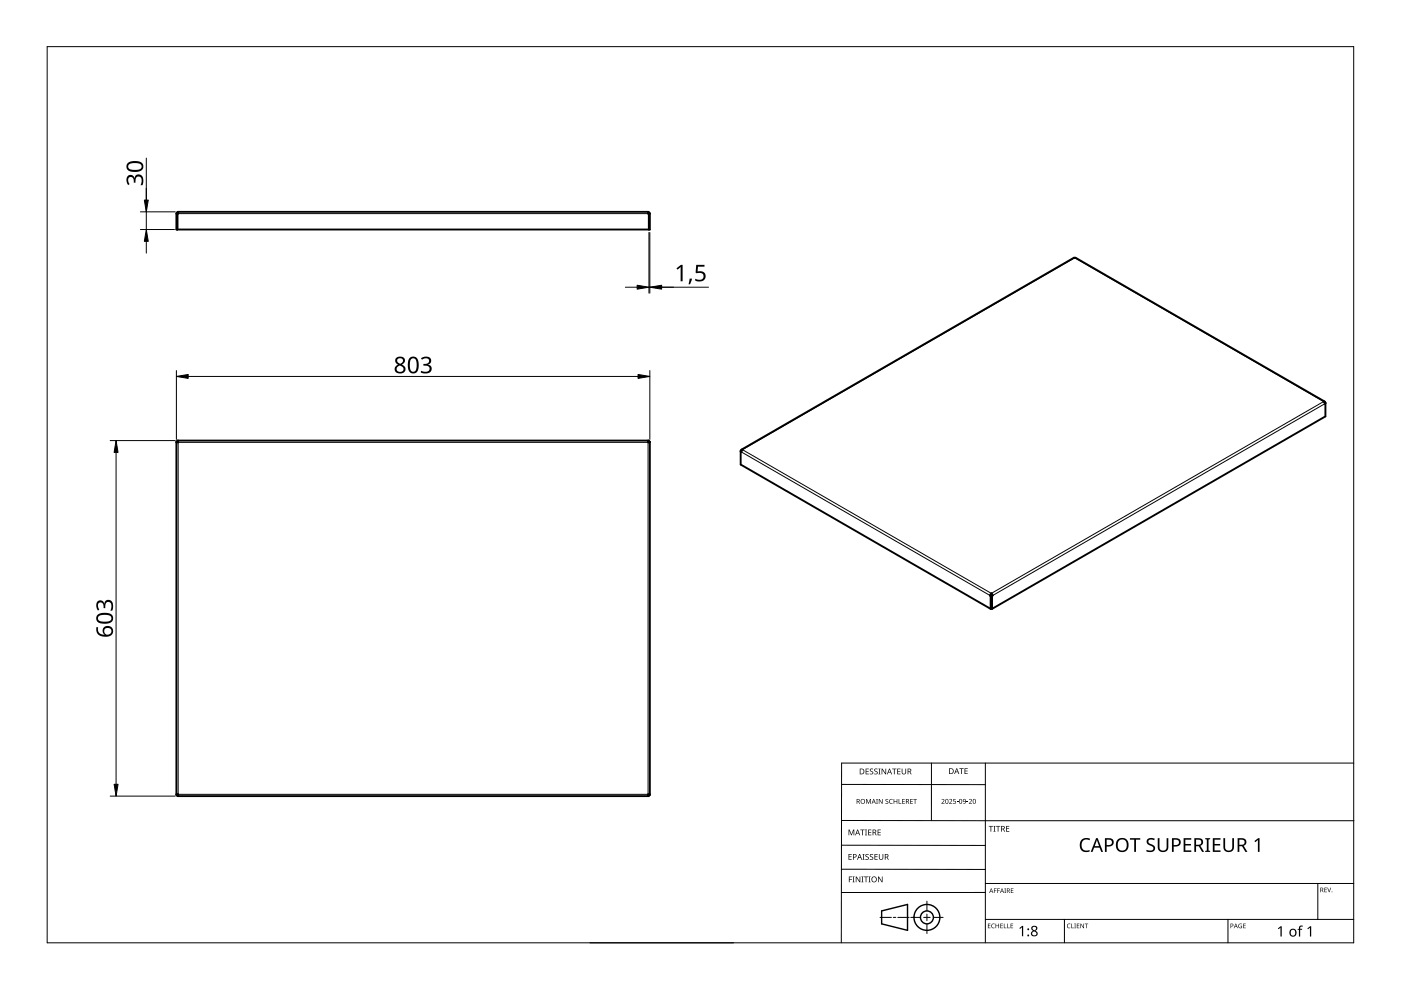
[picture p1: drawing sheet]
<svg xmlns="http://www.w3.org/2000/svg" width="297mm" height="210mm" viewBox="0 0 297 210" stroke-linecap="round" stroke-linejoin="round" font-family="sans-serif">
<g fill="none" stroke="#000" stroke-width=".4">
<path d="M37.4 45.3v3.4h100.4v-3.4M37.6 45.3v3.4M37.8 44.9l-.4 .4M37.8 45.1l-.2 .2v3.4M37.8 44.9v.4h-.4M37.8 44.9h99.6M137.4 45.1l.2 .2v3.4M137.4 44.9l.4 .4M137.4 44.9v.4h.4M137.6 45.3v3.4M37.6 93.6v.2M37.6 93.6v-.2h100v.2"/>
<path d="M37.8 93.6h-.4v75h.2v-.2M37.8 93.4v.4h-.4M137.4 93.6h.4v75h-.2v-.2M137.4 93.4v.4h.4M137.6 93.6v.2M157 95.6v2.9l53 30.6M157 95.6h.2M157.2 95.5h.1M157.2 95.5l-.2 .1M157.2 95.5v-.2h.2l-.2 .5-.2-.1h.2M157.2 95.7h.1M157.2 95.6v.1"/>
<path d="M157.2 95.6h.1M280.8 85.1l-52.7-30.4-.3-.1-70.6 40.7M280.9 85.4h.1M280.9 85.3l-.1-.2h-.2l.3 .5 .1-.1h-.1M280.9 85.3l.1 .1M280.9 85.3h-.1M281 85.4v2.9l-70.7 40.8M281 85.4h-.1M209.9 126.3h.1M210 126.3v2.8M210.1 126.2l-.2 .1M210.1 126.2l.1 .1v2.7l-.2 .1"/>
<path d="M210.2 125.8l.3 .5M210.2 126l-.1 .2M210.2 126l.1 .2M210.2 125.8l-.3 .5M210.2 125.8v.2M210.3 126.2l.2 .1M210.3 126.2l-.3 .1M210.3 126.3h-.1v2.7l.1 .1M210.3 126.3v2.8M210.5 126.3h-.2M37.4 168.4h.4v.4M37.8 168.6h-.2v.2h100v-.2h-.2"/>
<path d="M137.8 168.4h-.4v.4"/>
</g>
<path d="M37.8 45.3h99.6M37.8 93.8h99.6v74.6h-99.6zM157.2 95.8l52.7 30.5M157.4 95.3l70.5-40.6 52.7 30.4-70.4 40.7zM280.9 85.6l-70.4 40.7" fill="none" stroke="#000" stroke-width=".21"/>
<path d="M10 9.9h277v190h-277z" fill="none" stroke="#000" stroke-width=".21"/>
<g fill="none" stroke="#000" stroke-width=".21">
<path d="M178.4 179.2l30.5 .1M178.4 166.3l30.5 .1M178.5 174h108.6M197.5 161.8v12.2M208.9 161.8v38.1M287 161.8h-108.6v38.1M125.1 199.9h30.5M178.4 184.3h30.5M186.6 194.5h2.4M189.4 194.5h.5M190.4 194.5h2.4M193.1 194.5h2.1"/>
<path d="M195.8 194.5h1.4M196.5 191.1v2M196.5 193.8v1.4M196.5 195.9v2M197.9 194.5h2.1M208.9 189.2h-30.5M208.9 187.3h78.1M208.9 194.9h78.1M225.7 194.9v5M260.4 194.9v5M279.4 187.3v7.6"/>
</g>
<g fill="none" stroke="#000" stroke-width=".3">
<path d="M186.9 193.1l5.5-1.3v5.5l-5.5-1.4z"/>
<circle cx="196.5" cy="194.5" r="1.37"/>
<circle cx="196.5" cy="194.5" r="2.74"/>
</g>
<g fill="#000">
<path d="M179.9 175.9h.2l.4 1 .4-1h.2v1.2h-.1v-1.1l-.4 1.1h-.2l-.4-1.1 .1 1.1h-.2zM182.4 175.9h.9v.1h-.4v1.1h-.1v-1.1h-.4zM183.4 175.9h.4l-.1 .1v1l.1 .1h-.4l.1-.1v-1zM183.6 169.4h.2l.3 .8 .4-.8h.2v1h-.2v-.9l-.4 .9-.4-.9 .1 .9h-.2zM183.5 163h.7v.1h-.5v.4h.5v.1h-.5v.4h.5v.2h-.7zM184.1 175.9h.6v.1h-.5v.4h.5v.1h-.5v.5h.5v.1h-.6zM184.5 163.1l.4-.2 .2 .1v.1a.25 .25 0 0 0-.4-.1 .25 .25 0 0 0 0 .4 .4 .4 0 0 1 .5 .3 .4 .4 0 0 1-.3 .5 .4 .4 0 0 1-.5-.2h.1a.27 .27 0 0 0 .4 .1 .27 .27 0 0 0-.1-.4l-.3-.3zM185.4 163.1l.4-.2 .3 .1-.1 .1a.25 .25 0 0 0-.4-.1 .25 .25 0 0 0 0 .4 .4 .4 0 0 1 .5 .3 .4 .4 0 0 1-.3 .5 .4 .4 0 0 1-.5-.2h.1a.27 .27 0 0 0 .4 .1 .27 .27 0 0 0 0-.4l-.4-.3zM185.8 169.4h.3l-.1 .1v.8l.1 .1h-.3l.1-.1zM186.2 163h.5l-.2 .1v1l.2 .1h-.5l.2-.1v-1zM186.1 175.9h.6v.1h-.5v.4h.5v.1h-.5v.5h.5v.1h-.6zM186.3 169.4h.2l.5 .8v-.8h.1v1h-.1l-.6-.8v.8h-.1z"/>
<path d="M186.9 163h.2l.6 1v-1h.2v1.2h-.2l-.6-1v1h-.2zM187.8 169.5l.3-.1h.2v.2a.25 .25 0 0 0-.3-.1 .25 .25 0 0 0-.1 .3 .25 .25 0 0 0 .3 .1 .32 .32 0 0 1 0 .5 .32 .32 0 0 1-.5-.1 .25 .25 0 0 0 .4 .1 .25 .25 0 0 0 0-.4l-.3-.2zM188.6 169.5l.4-.1h.3l-.1 .2a.41 .41 0 0 0-.6 .3 .41 .41 0 0 0 .6 .4 .48 .48 0 0 1-.6-.1 .48 .48 0 0 1 0-.7zM189.1 163h1v.1h-.4v1.1h-.2v-1.1h-.4zM189.5 169.4h.1v.4h.5v-.4h.1v1h-.1v-.5h-.5v.5h-.1zM190.5 169.4h.2v.9h.4v.1h-.6zM190.2 163h.7v.1h-.5v.4h.5v.1h-.5v.4h.5v.2h-.7zM191.3 169.4h.5v.1h-.4v.3h.4v.1h-.4v.4h.4v.1h-.5zM191.2 163h.1v.8a.32 .32 0 0 0 .3 .3 .32 .32 0 0 0 .4-.4v-.7h.1v.7a.47 .47 0 0 1-.5 .5 .47 .47 0 0 1-.4-.5zM193 169.4h.5v.1h-.4v.3h.4v.1h-.4v.4h.4v.1h-.5zM193.6 169.4h.8v.1h-.3v.9h-.2v-.9h-.3zM199.6 169.5a.37 .37 0 0 1 .6 0 .37 .37 0 0 1-.2 .6l-.2 .2h.5v.1h-.7l.3-.4a.27 .27 0 0 0 .2-.3 .27 .27 0 0 0-.4-.1z"/>
<path d="M201.2 169.5a.37 .37 0 0 1 .6 0 .37 .37 0 0 1-.2 .6l-.2 .2h.5v.1h-.7l.3-.4a.27 .27 0 0 0 .3-.3 .27 .27 0 0 0-.5-.1zM202.1 169.4h.5v.1h-.4v.3a.34 .34 0 0 1 .5 .2 .34 .34 0 0 1-.2 .4 .34 .34 0 0 1-.4-.1 .29 .29 0 0 0 .4 0 .29 .29 0 0 0 0-.4 .29 .29 0 0 0-.4 0zM202.9 170l.3 .1zM203.4 162.9h.9v.1h-.4v1.1h-.1v-1.1h-.4zM204.9 170l.4 .1zM204.5 162.9h.7v.1h-.5v.4h.4v.1h-.4v.5h.5v.1h-.7zM205.4 169.5a.37 .37 0 0 1 .6 0 .37 .37 0 0 1-.2 .6l-.2 .2h.5v.1h-.7l.3-.4a.27 .27 0 0 0 .3-.3 .27 .27 0 0 0-.5-.1zM209.6 175.1h.9v.2h-.3v1h-.2v-1h-.4zM210.6 175.1h.5l-.2 .1v1l.2 .1h-.5l.2-.1v-1zM211.2 175.1h.9v.2h-.4v1h-.2v-1h-.3zM213.3 175.1h.7v.2h-.5v.3h.5v.2h-.5v.4h.5v.1h-.7zM229.3 178.1a1.63 1.63 0 0 1 1.8-.3l-.1 .4a1.14 1.14 0 0 0-1.4 .1 1.14 1.14 0 0 0-.2 1.4 1.11 1.11 0 0 0 1.6 .5v.3a1.52 1.52 0 0 1-1.9-.5 1.52 1.52 0 0 1 .2-1.9z"/>
<path d="M243.2 178a1.38 1.38 0 0 1 1.6-.2l-.1 .3-.3-.1a.55 .55 0 0 0-.9 .3 .55 .55 0 0 0 .6 .7 .88 .88 0 0 1 .8 1.1 .88 .88 0 0 1-1.3 .6l-.5-.2v-.3h.2a.82 .82 0 0 0 1.2-.3l-.1-.4-.4-.2a.88 .88 0 0 1-.8-1.3zM245.5 177.7h.3v1.9a.76 .76 0 0 0 .8 .7 .76 .76 0 0 0 .7-.7v-1.9h.4v1.9a1.12 1.12 0 0 1-1.1 1.1 1.12 1.12 0 0 1-1.1-1.1zM259.4 177.7h.4v1.9a.76 .76 0 0 0 .7 .7 .76 .76 0 0 0 .8-.7v-1.9h.3v1.9a1.12 1.12 0 0 1-1.1 1.1 1.12 1.12 0 0 1-1.1-1.1zM180 185.8h.7v.2h-.6v.4h.5v.1h-.5v.6h-.1zM179.9 181.1h.7v.1h-.5v.4h.4v.1h-.4v.5h.5v.1h-.7zM180.8 185.8h.4l-.1 .2v.9l.1 .2h-.4l.1-.2v-.9zM181.4 185.8h.2l.7 1.1v-1.1h.1v1.3h-.2l-.6-1v1h-.2zM182.6 185.8h.5l-.2 .2v.9l.2 .2h-.5l.2-.2v-.9zM182.9 181.1h.4l-.1 .1v1l.1 .1h-.4l.1-.1v-1zM183.2 185.8h.9v.2h-.4v1.1h-.2v-1.1h-.3zM183.5 181.2l.5-.1h.2v.2a.25 .25 0 0 0-.4-.1 .25 .25 0 0 0 0 .4 .4 .4 0 0 1 .4 .3 .4 .4 0 0 1-.2 .4 .4 .4 0 0 1-.5-.2 .27 .27 0 0 0 .5 .1 .27 .27 0 0 0-.1-.4l-.4-.3zM184.2 185.8h.4l-.1 .2v.9l.1 .2h-.4l.1-.2v-.9z"/>
<path d="M184.5 181.2l.4-.1h.2v.2a.25 .25 0 0 0-.4-.1 .25 .25 0 0 0 0 .4 .4 .4 0 0 1 .5 .3 .4 .4 0 0 1-.3 .4 .4 .4 0 0 1-.5-.2h.1a.27 .27 0 0 0 .4 .1 .27 .27 0 0 0-.1-.4l-.3-.3zM185.4 181.1h.7v.1h-.5v.4h.5v.1h-.5v.5h.5v.1h-.7zM186.2 185.8h.1l.7 1.1v-1.1h.1v1.3h-.2l-.6-1v1h-.1zM186.3 181.1h.2v.8a.32 .32 0 0 0 .3 .3 .32 .32 0 0 0 .3-.3v-.8h.2v.8a.47 .47 0 0 1-.5 .4 .47 .47 0 0 1-.5-.4zM209.5 195.8h.5l-.4 .1v.3h.4l-.4 .1v.4l.4 .1h-.5zM210.3 196l.3-.2 .3 .1v.1a.39 .39 0 0 0-.6 .3 .39 .39 0 0 0 .6 .4 .46 .46 0 0 1-.7-.1 .46 .46 0 0 1 .1-.6zM210.7 188.4h.6l-.4 .1v.3h.4l-.4 .1v.4h-.2zM211.4 188.4h.6l-.4 .1v.3h.4l-.4 .1v.4h-.2zM211.1 195.8h.1v.4h.5v-.4h.1v1h-.1v-.5h-.5v.5h-.1zM212.1 195.8h.5l-.4 .1v.3h.4l-.4 .1v.4l.4 .1h-.5zM212.8 195.8h.2v.9l.4 .1h-.6zM212.9 188.4h.4l-.1 .1 .1 .8h-.4l.2-.1z"/>
<path d="M213.6 195.8h.1v.9l.4 .1h-.5zM214.3 195.8h.5l-.4 .1v.3h.4l-.4 .1v.4l.4 .1h-.5zM214.3 188.4h.6l-.5 .1v.3h.4l-.4 .1v.3l.5 .1h-.6zM216.1 196.8l.6-.5h.2v2.2h-.2v-1.9l-.4 .4zM226.3 196l.4-.2 .3 .1-.1 .1a.39 .39 0 0 0-.6 .3 .39 .39 0 0 0 .6 .4 .46 .46 0 0 1-.6-.1 .46 .46 0 0 1 0-.6zM227.1 195.8h.2v.9l.4 .1h-.6zM227.8 195.8h.3l-.1 .1 .1 .9h-.3l.1-.1zM228.3 195.8h.5l-.4 .1v.3h.4l-.4 .1v.4l.4 .1h-.5zM229.1 195.8h.1l.5 .8v-.8h.1v1h-.1l-.5-.8v.8h-.1zM230 195.8h.7l-.3 .1v.9h-.1v-.9zM239.6 177.7h2.2v.3h-1v2.6h-.3v-2.6h-.9zM250.9 177.7h1.7v.3h-1.3v.9h1.2v.4h-1.2v1h1.3v.3h-1.7z"/>
<path d="M255.5 177.7h1.1v.2l-.4 .1v2.3l.4 .1v.2h-1.1v-.2l.4-.1v-2.3l-.4-.1zM257.1 177.7h1.7v.3h-1.3v.9h1.2v.4h-1.2v1h1.3v.3h-1.7zM262.7 196l.6-.1-.1 .1a.4 .4 0 0 0-.5 .3 .4 .4 0 0 0 .5 .4v-.3l-.2-.1h.3v.5a.53 .53 0 0 1-.7-.1 .53 .53 0 0 1 .1-.7zM263.6 195.8h.5l-.4 .1v.3h.4l-.4 .1v.4l.4 .1h-.5zM266 178.3l.8-.6h.2v2.9h-.3v-2.5l-.6 .5zM270.9 196.8l.6-.4h.2v2.2h-.2v-1.9l-.4 .3zM275.5 196.4l.7-.1v.2h-.4l-.1 .2v.2h.4v.2h-.4v1.5h-.3v-1.5h-.3l.3-.2zM277.2 196.8l.6-.4h.2v2.2h-.3v-1.9l-.4 .3zM280.8 188.2h.5l-.4 .1v.3h.4l-.4 .1v.4l.4 .1h-.5zM281.4 188.2h.1l.3 .8 .3-.8h.1l-.3 1h-.1z"/>
<path d="M181.6 169.4h.3a.29 .29 0 0 1 .4 .2 .29 .29 0 0 1-.2 .4l.3 .4h-.2l-.2-.4h-.2v.4h-.2zM181.8 169.5v.4h.1a.2 .2 0 0 0 .2-.2 .2 .2 0 0 0-.2-.2z"/>
<path d="M181.8 175.9h.1l.5 1.2h-.2l-.1-.4h-.5l-.2 .4h-.1zM181.8 176l-.2 .6h.4z"/>
<path d="M182.3 163h.4a.61 .61 0 0 1 .6 .6 .61 .61 0 0 1-.7 .6h-.3zM182.4 163.1v.9h.2a.48 .48 0 0 0 .5-.4 .48 .48 0 0 0-.5-.5z"/>
<path d="M182.4 169.9a.51 .51 0 0 1 1 0 .51 .51 0 0 1-1 0zM182.6 169.9a.4 .4 0 0 0 .8 0 .4 .4 0 0 0-.8 0z"/>
<path d="M185 175.9h.3a.35 .35 0 0 1 .5 .2 .35 .35 0 0 1-.3 .5l.4 .5h-.2l-.3-.5h-.2v.5h-.2zM185.2 176v.5h.1a.23 .23 0 0 0 .3-.3 .23 .23 0 0 0-.3-.2z"/>
<path d="M185.2 169.4l.5 1-.3-.3h-.4l-.2 .3zM185.2 169.5l-.1 .5h.3z"/>
<path d="M188.5 163h.2l.4 1.2h-.1l-.2-.4h-.5l-.1 .4h-.2zM188.6 163.1l-.2 .6h.4z"/>
<path d="M192.1 169.4h.3a.29 .29 0 0 1 .3 .2 .29 .29 0 0 1-.2 .4l.3 .4h-.1l-.3-.4h-.2v.4h-.1zM192.2 169.5v.4h.2a.2 .2 0 0 0 .2-.2 .2 .2 0 0 0-.3-.2z"/>
<path d="M192.4 163h.4a.35 .35 0 0 1 .4 .2 .35 .35 0 0 1-.2 .4l.3 .6h-.2l-.3-.5h-.2v.5h-.2zM192.6 163.1v.4h.2a.23 .23 0 0 0 .3-.2 .23 .23 0 0 0-.3-.2z"/>
<path d="M200.5 169.5l.4-.1 .2 .2v.5l-.2 .3h-.3l-.2-.2zM200.6 169.6v.1a.37 .37 0 0 0-.1 .4 .37 .37 0 0 0 .4 .2 .4 .4 0 0 0 .1-.5 .4 .4 0 0 0-.4-.2z"/>
<path d="M201.2 162.9h.4a.61 .61 0 0 1 .6 .6 .61 .61 0 0 1-.6 .6h-.4zM201.4 163v1h.1a.48 .48 0 0 0 .5-.5 .48 .48 0 0 0-.4-.5z"/>
<path d="M202.8 162.9h.1l.5 1.2h-.2l-.1-.4h-.5l-.1 .4h-.2zM202.8 163l-.1 .6h.3z"/>
<path d="M203.5 169.5l.3-.1 .2 .2v.5l-.2 .3h-.3l-.1-.2zM203.5 169.6v.1a.37 .37 0 0 0-.1 .4 .37 .37 0 0 0 .4 .2 .4 .4 0 0 0 .1-.5 .4 .4 0 0 0-.4-.2z"/>
<path d="M204.2 169.5a.49 .49 0 0 1 .6 .4 .49 .49 0 0 1-.4 .5l-.2-.1h.4l.1-.4a.32 .32 0 0 1-.5 .1 .32 .32 0 0 1 0-.5zM204.3 169.7a.22 .22 0 0 0 .4 0 .22 .22 0 0 0-.4 0z"/>
<path d="M206.4 169.5l.3-.1 .2 .2v.5l-.2 .3h-.3l-.1-.2zM206.4 169.6v.1a.37 .37 0 0 0-.1 .4 .37 .37 0 0 0 .4 .2 .4 .4 0 0 0 .2-.5 .4 .4 0 0 0-.5-.2z"/>
<path d="M212.3 175.1h.3a.35 .35 0 0 1 .4 .3 .35 .35 0 0 1-.2 .4l.3 .5h-.2l-.3-.5h-.2v.5h-.1zM212.4 175.2v.5h.2a.23 .23 0 0 0 .3-.2 .23 .23 0 0 0-.3-.3z"/>
<path d="M234.3 177.7h.7a.92 .92 0 0 1 1.1 .9 .92 .92 0 0 1-1.1 .9h-.4v1.1h-.3zM234.6 178v1.2a.73 .73 0 0 0 .9-.1 .73 .73 0 0 0 .2-.8l-.4-.2z"/>
<path d="M236.9 178.1a1.44 1.44 0 0 1 1.9-.2 1.44 1.44 0 0 1 .4 1.9 1.39 1.39 0 0 1-1.9 .8 1.39 1.39 0 0 1-.7-1.9zM237.3 178.2a1.23 1.23 0 0 0 .5 2.1 1.23 1.23 0 0 0 1.1-.9 1.23 1.23 0 0 0-.5-1.3l-.7-.1z"/>
<path d="M248.5 177.7h.7a.92 .92 0 0 1 1.1 .9 .92 .92 0 0 1-1.1 .9h-.4v1.1h-.3zM248.8 178v1.2a.73 .73 0 0 0 .9-.1 .73 .73 0 0 0 .2-.8l-.4-.2z"/>
<path d="M253.2 177.7h.8a.84 .84 0 0 1 1 .6 .84 .84 0 0 1-.5 1l.8 1.3h-.4l-.7-1.2h-.6v1.2h-.4zM253.6 178v1.1h.4a.56 .56 0 0 0 .7-.5 .56 .56 0 0 0-.7-.6z"/>
<path d="M262.4 177.7h.8a.84 .84 0 0 1 1 .6 .84 .84 0 0 1-.5 1l.8 1.3h-.5l-.7-1.2h-.5v1.2h-.4zM262.8 178v1.1h.4a.56 .56 0 0 0 .7-.5 .56 .56 0 0 0-.7-.6z"/>
<path d="M180.8 181.1h.4a.41 .41 0 0 1 .4 .5 .41 .41 0 0 1-.6 .2v.5h-.2zM181 181.2v.5a.29 .29 0 0 0 .5-.3 .29 .29 0 0 0-.5-.2z"/>
<path d="M182.2 181.1h.1l.5 1.2h-.2l-.1-.4h-.5l-.1 .4h-.2zM182.3 181.2l-.2 .6h.3z"/>
<path d="M184.7 186.5a.61 .61 0 0 1 1.2 0 .61 .61 0 0 1-1.2 0zM184.9 186.5a.45 .45 0 0 0 .9 0 .45 .45 0 0 0-.9 0z"/>
<path d="M187.6 181.1h.3a.35 .35 0 0 1 .5 .2 .35 .35 0 0 1-.3 .4l.4 .6h-.2l-.3-.5h-.3v.5h-.1zM187.7 181.2v.5h.2a.23 .23 0 0 0 .3-.3 .23 .23 0 0 0-.3-.2z"/>
<path d="M210.1 188.4l.5 .9-.2-.3h-.4l-.3 .3zM210.2 188.5l-.2 .4h.3z"/>
<path d="M212.4 188.4l.5 .9-.3-.3h-.3l-.3 .3zM212.4 188.5l-.1 .4h.3z"/>
<path d="M213.5 188.4h.2a.28 .28 0 0 1 .4 .2 .28 .28 0 0 1-.2 .3l.3 .4-.4-.4h-.2v.4h-.1zM213.6 188.5v.3h.1a.19 .19 0 0 0 .3-.2 .19 .19 0 0 0-.3-.1z"/>
<path d="M218.7 196.5a.62 .62 0 0 1 .9-.2 .62 .62 0 0 1 .1 .9l-.2 .1a.65 .65 0 0 1 .4 .9 .65 .65 0 0 1-.9 .3 .59 .59 0 0 1-.4-.6 .59 .59 0 0 1 .4-.5l-.3-.4zM218.8 197.9a.45 .45 0 0 0 .9 0 .45 .45 0 0 0-.9 0zM218.9 196.9a.4 .4 0 0 0 .8 0 .4 .4 0 0 0-.8 0z"/>
<path d="M232.4 177.7h.3l1.2 2.9h-.4l-.4-.9h-1.1l-.4 .9h-.3zM232.6 178.1l-.5 1.3h.9z"/>
<path d="M260.9 195.8h.2a.32 .32 0 0 1 .4 .4 .32 .32 0 0 1-.5 .2v.4h-.1zM261 195.9v.4a.24 .24 0 0 0 .4-.2 .24 .24 0 0 0-.4-.2z"/>
<path d="M262 195.8l.4 1-.2-.3h-.4l-.2 .3zM262 196l-.1 .4h.3z"/>
<path d="M273.6 197.1a.82 .82 0 0 1 1.2 .1 .82 .82 0 0 1-.2 1.2 .82 .82 0 0 1-1.2-.4zM273.8 197.2a.6 .6 0 0 0-.1 .8 .6 .6 0 0 0 .8 .2l.1-.3a.53 .53 0 0 0-.1-.6 .53 .53 0 0 0-.7-.1z"/>
<path d="M279.9 188.2h.3a.28 .28 0 0 1 .3 .2 .28 .28 0 0 1-.1 .3l.2 .5-.3-.4h-.2v.4h-.2zM280.1 188.3v.4h.1a.19 .19 0 0 0 .2-.2 .19 .19 0 0 0-.2-.2z"/>
<circle cx="218" cy="198.3" r=".2"/>
<circle cx="218" cy="197" r=".2"/>
<circle cx="282.4" cy="189.1" r=".09"/>
</g>
<g fill="none" stroke="#000" stroke-width=".21">
<path d="M31 33.5v15.2M29.8 48.7h7.2M29.8 44.9h7.3M31 51.2v2.5M137.6 49.3v12.8M137.8 49.3v12.8M37.4 78.6v14.6M39.9 79.8h95.4M132.6 60.9h2.5M137.6 60.9h12.6M137.8 78.6v14.6M23.4 93.4h13.7"/>
<path d="M24.6 95.9v70.4M23.4 168.8h13.7"/>
</g>
<path d="M31 48.7l.4 2.5h-.8zM30.6 42.4h.8l-.4 2.5zM135.1 60.5l2.5 .4-2.5 .4zM135.3 79.4l2.5 .4-2.5 .4zM137.8 60.9l2.5-.4v.8zM24.6 93.4l.4 2.5h-.8zM37.4 79.8l2.5-.4v.8zM24.2 166.3h.8l-.4 2.5z" fill="#000" stroke="#000" stroke-width=".21"/>
<g fill="#000">
<path d="M27 37.4a.85 .85 0 0 1 .9-.3 .85 .85 0 0 1 .6 .7 .93 .93 0 0 1 1.1-.8 .93 .93 0 0 1 .8 1l-.2 1.3h-.4a1.24 1.24 0 0 0-.3-1.9 .71 .71 0 0 0-.8 1v.3h-.3a.81 .81 0 0 0-.1-.8 .81 .81 0 0 0-.8-.3 1.02 1.02 0 0 0 0 1.4l-.3 .2a1.65 1.65 0 0 1-.2-1.8zM143.4 56.9l1-.7h.3v3.4h-.4v-3l-.6 .6zM146.2 59.1h.5l-.4 1.2h-.3zM147.6 56.2h1.8v.3h-1.4l-.1 1.1a1.17 1.17 0 0 1 1.7 .9 1.17 1.17 0 0 1-1.6 1.2l-.6-.2v-.4a1.03 1.03 0 0 0 1.8-.5 .93 .93 0 0 0-1.5-.7l-.2-.1zM89.3 76a1.25 1.25 0 0 1 1.2-.4 1.25 1.25 0 0 1 .9 .9 .85 .85 0 0 1-.7 .8 .93 .93 0 0 1 .9 1.1 .93 .93 0 0 1-1.1 .8l-1.3-.2v-.4a1.24 1.24 0 0 0 1.9-.3 .71 .71 0 0 0-1-.8h-.3v-.3a.81 .81 0 0 0 .8-.1 .81 .81 0 0 0 .3-.8 1.02 1.02 0 0 0-1.4 0zM20.6 127.6a.85 .85 0 0 1 .9-.3 .85 .85 0 0 1 .6 .7 .93 .93 0 0 1 1.1-.8 .93 .93 0 0 1 .8 1l-.2 1.3h-.4a1.24 1.24 0 0 0-.3-1.9 .71 .71 0 0 0-.8 1v.3h-.3a.81 .81 0 0 0-.1-.8 .81 .81 0 0 0-.8-.3 1.02 1.02 0 0 0 0 1.4l-.3 .3a1.65 1.65 0 0 1-.2-1.9z"/>
<path d="M27.1 34.6a2.59 2.59 0 0 1 3.2 .2 1.22 1.22 0 0 1-.2 1.3 1.22 1.22 0 0 1-1.3 .4 1.53 1.53 0 0 1-2-1.1zM27.4 34.8a.75 .75 0 0 0-.1 1 .75 .75 0 0 0 .9 .2h1.1a.69 .69 0 0 0 .7-.7 .69 .69 0 0 0-.8-.7h-1.2z"/>
<path d="M83.9 76a1.03 1.03 0 0 1 1.3-.4 1.03 1.03 0 0 1 .6 1.2l-.6 .5a1 1 0 0 1 .7 1.3 1 1 0 0 1-1.3 .6 .94 .94 0 0 1-.9-.9 .94 .94 0 0 1 .7-1l-.2-.1a.88 .88 0 0 1-.3-1.2zM84.1 78.2a.7 .7 0 0 0 1.4 0 .7 .7 0 0 0-1.4 0zM84.2 76.5a.6 .6 0 0 0 1.2 0 .6 .6 0 0 0-1.2 0z"/>
<path d="M86.9 75.8a1.16 1.16 0 0 1 1.3 0 1.16 1.16 0 0 1 .6 1.2 1.69 1.69 0 0 1-1 2.2 1.27 1.27 0 0 1-1.3-1.6v-1zM87.2 76.2a2.16 2.16 0 0 0 .2 2.6 .82 .82 0 0 0 .9-1.1 1.35 1.35 0 0 0-.7-1.7z"/>
<path d="M20.7 130.4a2.6 2.6 0 0 1 3.2 .2 1.22 1.22 0 0 1-.2 1.3 1.22 1.22 0 0 1-1.3 .3 1.53 1.53 0 0 1-2-1zM21 130.6a.75 .75 0 0 0-.1 1 .75 .75 0 0 0 .9 .2h1a.69 .69 0 0 0 .8-.7 .69 .69 0 0 0-.8-.7h-1.2z"/>
<path d="M20.4 133h.4a1.18 1.18 0 0 0 1.4 1.5 1.08 1.08 0 0 1-.1-1.6 1.08 1.08 0 0 1 1.6 .1 1.22 1.22 0 0 1 .1 1.5 1.22 1.22 0 0 1-1.4 .5 1.63 1.63 0 0 1-2-2zM22.1 133.9a.76 .76 0 0 0 1.5 0 .76 .76 0 0 0-1.5 0z"/>
</g>
</svg>
